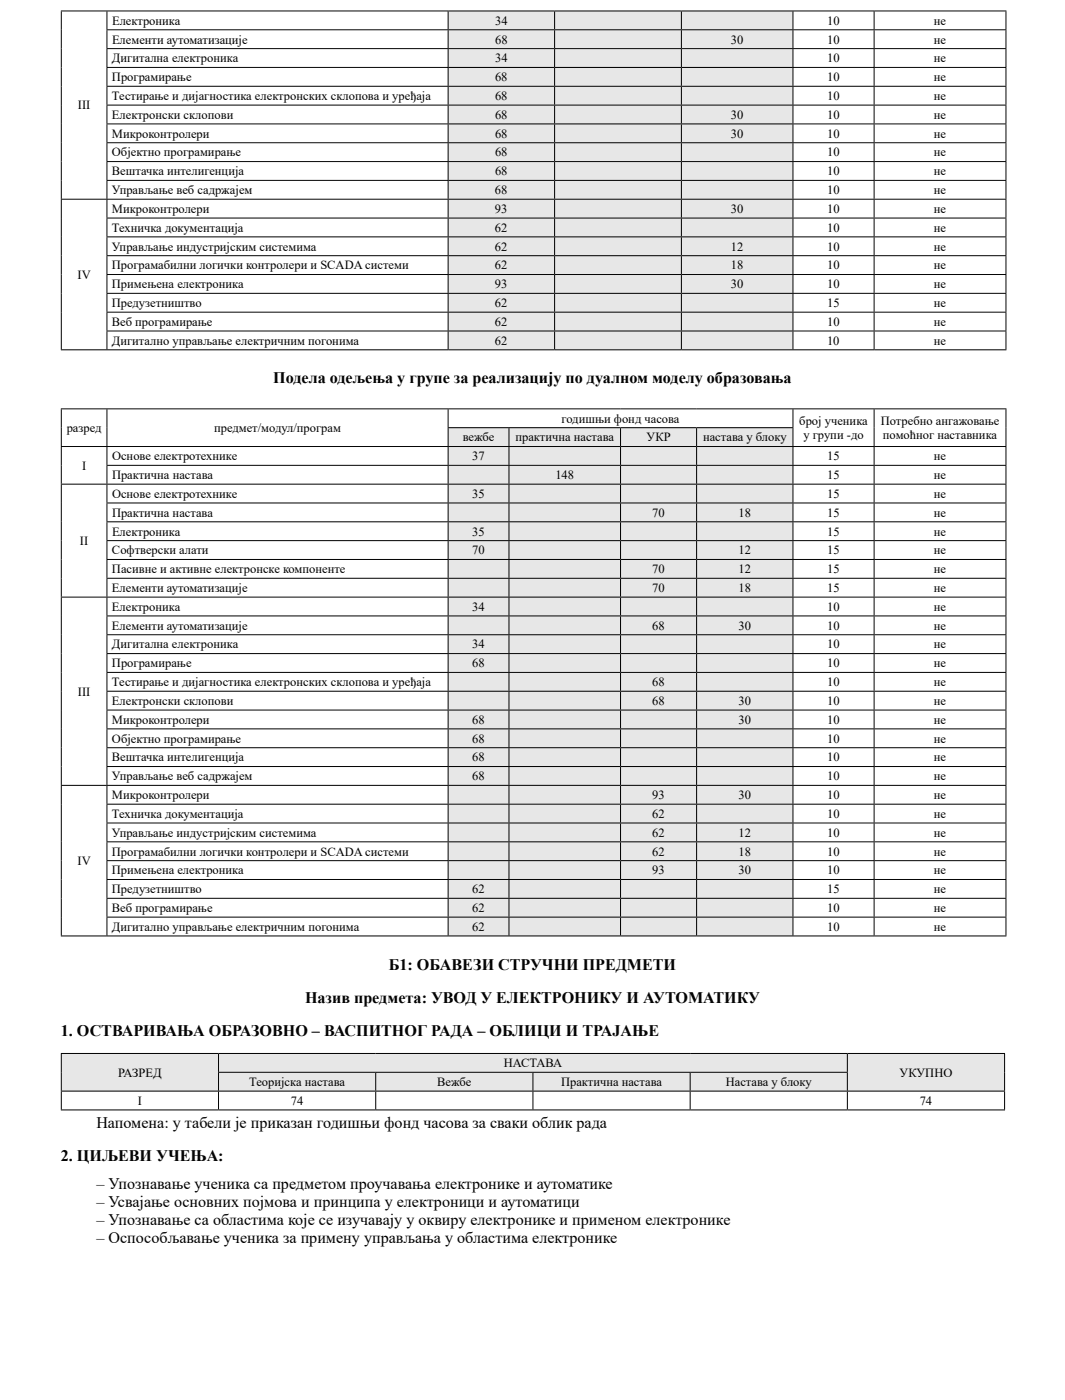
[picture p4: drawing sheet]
<svg xmlns="http://www.w3.org/2000/svg" width="210mm" height="276mm" viewBox="0 0 210 276" stroke-linecap="round" stroke-linejoin="round" font-family="sans-serif">
<defs><g id="words">
<g font-size="3.2">
<text x="53.9" y="75.6">Подела одељења у групе за реализацију по дуалном моделу образовања</text>
<text x="76.7" y="191.2">Б1: ОБАВЕЗИ СТРУЧНИ ПРЕДМЕТИ</text>
<text x="60.2" y="197.7">Назив предмета: УВОД У ЕЛЕКТРОНИКУ И АУТОМАТИКУ</text>
<text x="12" y="204.2">1. ОСТВАРИВАЊА ОБРАЗОВНО – ВАСПИТНОГ РАДА – ОБЛИЦИ И ТРАЈАЊЕ</text>
<text x="19" y="222.5">Напомена: у табели је приказан годишњи фонд часова за сваки облик рада</text>
<text x="12" y="229">2. ЦИЉЕВИ УЧЕЊА:</text>
<text x="19" y="234.5">– Упознавање ученика са предметом проучавања електронике и аутоматике</text>
<text x="19" y="238.1">– Усвајање основних појмова и принципа у електроници и аутоматици</text>
<text x="19" y="241.6">– Упознавање са областима које се изучавају у оквиру електронике и применом електронике</text>
<text x="19" y="245.1">– Оспособљавање ученика за примену упрaвљања у областима електронике</text>
</g>
<g font-size="2.5">
<text x="22.1" y="4.9">Електроника</text>
<text x="97.6" y="4.9">34</text>
<text x="163.1" y="4.9">10</text>
<text x="184.2" y="4.9">не</text>
<text x="22.1" y="8.6">Елементи аутоматизације</text>
<text x="97.6" y="8.6">68</text>
<text x="144.1" y="8.6">30</text>
<text x="163.1" y="8.6">10</text>
<text x="184.1" y="8.6">не</text>
<text x="22.1" y="16">Програмирање</text>
<text x="22.1" y="12.3">Дигитална електроника</text>
<text x="97.6" y="16">68</text>
<text x="97.6" y="12.3">34</text>
<text x="163.1" y="16">10</text>
<text x="163.1" y="12.3">10</text>
<text x="184.1" y="16">не</text>
<text x="184.1" y="12.3">не</text>
<text x="15.4" y="21.6">III</text>
<text x="22.1" y="23.4">Електронски склопови</text>
<text x="22.1" y="19.7">Тестирање и дијагностика електронских склопова и уређаја</text>
<text x="97.6" y="23.4">68</text>
<text x="97.6" y="19.7">68</text>
<text x="144.1" y="23.4">30</text>
<text x="163.1" y="23.4">10</text>
<text x="163.1" y="19.7">10</text>
<text x="184.1" y="23.4">не</text>
<text x="184.1" y="19.7">не</text>
<text x="22.1" y="27.1">Микроконтролери</text>
<text x="97.6" y="27.1">68</text>
<text x="144.1" y="27.1">30</text>
<text x="163.1" y="27.1">10</text>
<text x="184.1" y="27.1">не</text>
<text x="22.1" y="34.6">Вештачка интелигенција</text>
<text x="22.1" y="30.9">Објектно програмирање</text>
<text x="97.6" y="34.6">68</text>
<text x="97.6" y="30.9">68</text>
<text x="163.1" y="34.6">10</text>
<text x="163.1" y="30.9">10</text>
<text x="184.1" y="34.6">не</text>
<text x="184.1" y="30.9">не</text>
<text x="22.1" y="42">Микроконтролери</text>
<text x="22.1" y="38.3">Управљање веб садржајем</text>
<text x="97.6" y="42">93</text>
<text x="97.6" y="38.3">68</text>
<text x="144.1" y="42">30</text>
<text x="163.1" y="42">10</text>
<text x="163.1" y="38.3">10</text>
<text x="184.1" y="42">не</text>
<text x="184.1" y="38.3">не</text>
<text x="22.1" y="45.7">Техничка документација</text>
<text x="97.6" y="45.7">62</text>
<text x="163.1" y="45.7">10</text>
<text x="184.1" y="45.7">не</text>
<text x="22.1" y="53.1">Програмабилни логички контролери и SCADA системи</text>
<text x="22.1" y="49.4">Управљање индустријским системима</text>
<text x="97.6" y="53.1">62</text>
<text x="97.6" y="49.4">62</text>
<text x="144.1" y="53.1">18</text>
<text x="144.1" y="49.4">12</text>
<text x="163.1" y="53.1">10</text>
<text x="163.1" y="49.4">10</text>
<text x="184.1" y="53.1">не</text>
<text x="184.1" y="49.4">не</text>
<text x="15.3" y="55">IV</text>
<text x="22.1" y="56.8">Примењена електроника</text>
<text x="97.6" y="56.8">93</text>
<text x="144.1" y="56.8">30</text>
<text x="163.1" y="56.8">10</text>
<text x="184.1" y="56.8">не</text>
<text x="22" y="64.3">Веб програмирање</text>
<text x="22.1" y="60.6">Предузетништво</text>
<text x="97.6" y="64.3">62</text>
<text x="97.6" y="60.6">62</text>
<text x="163.1" y="64.3">10</text>
<text x="163.1" y="60.6">15</text>
<text x="184.1" y="64.3">не</text>
<text x="184.1" y="60.6">не</text>
<text x="22" y="68">Дигитално управљање електричним погонима</text>
<text x="97.6" y="68">62</text>
<text x="163.1" y="68">10</text>
<text x="184.1" y="68">не</text>
<text x="110.7" y="83.3">годишњи фонд часова</text>
<text x="157.6" y="83.8">број ученика</text>
<text x="173.7" y="83.8">Потребно ангажовање</text>
<text x="13.2" y="85.2">разред</text>
<text x="42.2" y="85.2">предмет/модул/програм</text>
<text x="91.2" y="87">вежбе</text>
<text x="101.6" y="87">практична настава</text>
<text x="127.5" y="87">УКР</text>
<text x="138.6" y="87">настава у блоку</text>
<text x="158.4" y="86.6">у групи -до</text>
<text x="174.1" y="86.6">помоћног наставника</text>
<text x="16.2" y="92.6">I</text>
<text x="22.1" y="94.5">Практична настава</text>
<text x="22.1" y="90.8">Основе електротехнике</text>
<text x="93.1" y="90.8">37</text>
<text x="109.5" y="94.5">148</text>
<text x="163.1" y="94.5">15</text>
<text x="163.1" y="90.8">15</text>
<text x="184.2" y="94.5">не</text>
<text x="184.2" y="90.8">не</text>
<text x="22.1" y="101.9">Практична настава</text>
<text x="22.1" y="98.2">Основе електротехнике</text>
<text x="93.1" y="98.2">35</text>
<text x="128.6" y="101.9">70</text>
<text x="145.6" y="101.9">18</text>
<text x="163.1" y="101.9">15</text>
<text x="163.1" y="98.2">15</text>
<text x="184.1" y="98.2">не</text>
<text x="184.1" y="101.9">не</text>
<text x="15.8" y="107.5">II</text>
<text x="22.1" y="105.6">Електроника</text>
<text x="93.1" y="105.6">35</text>
<text x="163.1" y="105.6">15</text>
<text x="184.1" y="105.6">не</text>
<text x="22.1" y="109.3">Софтверски алати</text>
<text x="22.1" y="113">Пасивне и активне електронске компоненте</text>
<text x="93.1" y="109.3">70</text>
<text x="128.6" y="113">70</text>
<text x="145.6" y="109.3">12</text>
<text x="145.6" y="113">12</text>
<text x="163.1" y="109.3">15</text>
<text x="163.1" y="113">15</text>
<text x="184.1" y="109.3">не</text>
<text x="184.1" y="113">не</text>
<text x="22.1" y="116.7">Елементи аутоматизације</text>
<text x="128.6" y="116.7">70</text>
<text x="145.6" y="116.7">18</text>
<text x="163.1" y="116.7">15</text>
<text x="184.1" y="116.7">не</text>
<text x="22.1" y="124.2">Елементи аутоматизације</text>
<text x="22.1" y="120.5">Електроника</text>
<text x="93.1" y="120.5">34</text>
<text x="128.6" y="124.2">68</text>
<text x="145.6" y="124.2">30</text>
<text x="163.1" y="120.5">10</text>
<text x="163.1" y="124.2">10</text>
<text x="184.1" y="120.5">не</text>
<text x="184.1" y="124.2">не</text>
<text x="22.1" y="127.9">Дигитална електроника</text>
<text x="22.1" y="131.6">Програмирање</text>
<text x="93.1" y="127.9">34</text>
<text x="93.1" y="131.6">68</text>
<text x="163.1" y="127.9">10</text>
<text x="163.1" y="131.6">10</text>
<text x="184.1" y="127.9">не</text>
<text x="184.1" y="131.6">не</text>
<text x="15.3" y="137.2">III</text>
<text x="22.1" y="135.3">Тестирање и дијагностика електронских склопова и уређаја</text>
<text x="128.6" y="135.3">68</text>
<text x="163.1" y="135.3">10</text>
<text x="184.1" y="135.3">не</text>
<text x="22.1" y="139">Електронски склопови</text>
<text x="22.1" y="142.7">Микроконтролери</text>
<text x="93.1" y="142.7">68</text>
<text x="128.6" y="139">68</text>
<text x="145.6" y="139">30</text>
<text x="145.6" y="142.7">30</text>
<text x="163.1" y="139">10</text>
<text x="163.1" y="142.7">10</text>
<text x="184.1" y="139">не</text>
<text x="184.1" y="142.7">не</text>
<text x="22.1" y="146.4">Објектно програмирање</text>
<text x="93.1" y="146.4">68</text>
<text x="163.1" y="146.4">10</text>
<text x="184.1" y="146.4">не</text>
<text x="22.1" y="153.9">Управљање веб садржајем</text>
<text x="22.1" y="150.1">Вештачка интелигенција</text>
<text x="93.1" y="153.9">68</text>
<text x="93.1" y="150.1">68</text>
<text x="163.1" y="153.9">10</text>
<text x="163.1" y="150.1">10</text>
<text x="184.1" y="153.9">не</text>
<text x="184.1" y="150.1">не</text>
<text x="22.1" y="157.6">Микроконтролери</text>
<text x="22.1" y="161.3">Техничка документација</text>
<text x="128.6" y="157.6">93</text>
<text x="128.6" y="161.3">62</text>
<text x="145.6" y="157.6">30</text>
<text x="163.1" y="157.6">10</text>
<text x="163.1" y="161.3">10</text>
<text x="184.1" y="157.6">не</text>
<text x="184.1" y="161.3">не</text>
<text x="22.1" y="165">Управљање индустријским системима</text>
<text x="128.6" y="165">62</text>
<text x="145.6" y="165">12</text>
<text x="163.1" y="165">10</text>
<text x="184.1" y="165">не</text>
<text x="15.3" y="170.6">IV</text>
<text x="22.1" y="168.7">Програмабилни логички контролери и SCADA системи</text>
<text x="22.1" y="172.4">Примењена електроника</text>
<text x="128.6" y="168.7">62</text>
<text x="128.6" y="172.4">93</text>
<text x="145.6" y="168.7">18</text>
<text x="145.6" y="172.4">30</text>
<text x="163.1" y="168.7">10</text>
<text x="163.1" y="172.4">10</text>
<text x="184.1" y="168.7">не</text>
<text x="184.1" y="172.4">не</text>
<text x="22.1" y="179.8">Веб програмирање</text>
<text x="22.1" y="176.1">Предузетништво</text>
<text x="93.1" y="179.8">62</text>
<text x="93.1" y="176.1">62</text>
<text x="163.1" y="179.8">10</text>
<text x="163.1" y="176.1">15</text>
<text x="184.1" y="179.8">не</text>
<text x="184.1" y="176.1">не</text>
<text x="22.1" y="183.6">Дигитално управљање електричним погонима</text>
<text x="93.1" y="183.6">62</text>
<text x="163.1" y="183.6">10</text>
<text x="184.1" y="183.6">не</text>
<text x="23.3" y="212.3">РАЗРЕД</text>
<text x="49.1" y="214.2">Теоријска настава</text>
<text x="86.2" y="214.2">Вежбе</text>
<text x="99.3" y="210.5">НАСТАВА</text>
<text x="110.6" y="214.2">Практична настава</text>
<text x="143.1" y="214.2">Настава у блоку</text>
<text x="177.4" y="212.3">УКУПНО</text>
<text x="27.2" y="217.9">I</text>
<text x="57.4" y="217.9">74</text>
<text x="181.4" y="217.9">74</text>
</g>
</g></defs>
<path d="M88.4 2.2h21v3.7h-21zM109.4 2.2h25v3.7h-25zM134.4 2.2h22v3.7h-22zM88.4 5.9h21v3.7h-21zM109.4 5.9h25v3.7h-25zM134.4 5.9h22v3.7h-22zM88.4 9.6h21v3.7h-21zM109.4 9.6h25v3.7h-25zM134.4 9.6h22v3.7h-22zM88.4 13.3h21v3.7h-21zM109.4 13.3h25v3.7h-25zM134.4 13.3h22v3.7h-22zM88.4 17h21v3.7h-21zM109.4 17h25v3.7h-25zM134.4 17h22v3.7h-22zM88.4 20.7h21v3.7h-21zM109.4 20.7h25v3.7h-25zM134.4 20.7h22v3.7h-22zM88.4 24.4h21v3.7h-21zM109.4 24.4h25v3.7h-25zM134.4 24.4h22v3.7h-22zM88.4 28.1h21v3.8h-21zM109.4 28.1h25v3.8h-25zM134.4 28.1h22v3.8h-22zM88.4 31.9h21v3.7h-21zM109.4 31.9h25v3.7h-25zM134.4 31.9h22v3.7h-22zM88.4 35.6h21v3.7h-21zM109.4 35.6h25v3.7h-25zM134.4 35.6h22v3.7h-22zM88.4 39.3h21v3.7h-21zM109.4 39.3h25v3.7h-25zM134.4 39.3h22v3.7h-22zM88.4 43h21v3.7h-21zM109.4 43h25v3.7h-25zM134.4 43h22v3.7h-22zM88.4 46.7h21v3.7h-21zM109.4 46.7h25v3.7h-25zM134.4 46.7h22v3.7h-22zM88.4 50.4h21v3.7h-21zM109.4 50.4h25v3.7h-25zM134.4 50.4h22v3.7h-22zM88.4 54.1h21v3.7h-21zM109.4 54.1h25v3.7h-25zM134.4 54.1h22v3.7h-22zM88.4 57.8h21v3.8h-21zM109.4 57.8h25v3.8h-25zM134.4 57.8h22v3.8h-22zM88.4 61.6h21v3.7h-21zM109.4 61.6h25v3.7h-25zM134.4 61.6h22v3.7h-22zM88.4 65.3h21v3.7h-21zM109.4 65.3h25v3.7h-25zM134.4 65.3h22v3.7h-22z" fill="#e6e7e8"/>
<g fill="none" stroke="#000" stroke-width=".2">
<path d="M12 2.2h186.4M12.1 2.3v36.9M21 5.9h177.4M21 9.6h177.4M21 13.3h177.4M21 17h177.4M21.1 2.3v3.5M21.1 6v3.5M21.1 9.7v3.5M21.1 13.4v3.5M21.1 17.1v3.5M88.4 2.3v3.5"/>
<path d="M88.4 6v3.5M88.4 9.7v3.5M88.4 13.4v3.5M88.4 17.1v3.5M109.4 2.3v3.5M109.4 6v3.5M109.4 9.7v3.5M109.4 13.4v3.5M109.4 17.1v3.5M134.4 2.3v3.5M134.4 6v3.5M134.4 9.7v3.5"/>
<path d="M134.4 13.4v3.5M134.4 17.1v3.5M156.4 2.3v3.5M156.4 6v3.5M156.4 9.7v3.5M156.4 13.4v3.5M156.4 17.1v3.5M172.4 2.3v3.5M172.4 6v3.5M172.4 9.7v3.5M172.4 13.4v3.5M172.4 17.1v3.5"/>
<path d="M198.4 2.3v3.5M198.4 6v3.5M198.4 9.7v3.5M198.4 13.4v3.5M198.4 17.1v3.5M12 39.3h186.4M12.1 39.4v29.5M21 20.7h177.4M21 24.4h177.4M21 28.1h177.4M21 31.9h177.4M21 35.6h177.4"/>
<path d="M21.1 20.8v3.5M21.1 24.5v3.6M21.1 28.2v3.6M21.1 31.9v3.6M21.1 35.7v3.5M21.1 39.4v3.5M88.4 20.8v3.5M88.4 24.5v3.6M88.4 28.2v3.6M88.4 31.9v3.6M88.4 35.7v3.5M88.4 39.4v3.5"/>
<path d="M109.4 20.8v3.5M109.4 24.5v3.6M109.4 28.2v3.6M109.4 31.9v3.6M109.4 35.7v3.5M109.4 39.4v3.5M134.4 20.8v3.5M134.4 24.5v3.6M134.4 28.2v3.6M134.4 31.9v3.6M134.4 35.7v3.5M134.4 39.4v3.5"/>
<path d="M156.4 20.8v3.5M156.4 24.5v3.6M156.4 28.2v3.6M156.4 31.9v3.6M156.4 35.7v3.5M156.4 39.4v3.5M172.4 20.8v3.5M172.4 24.5v3.6M172.4 28.2v3.6M172.4 31.9v3.6M172.4 35.7v3.5M172.4 39.4v3.5"/>
<path d="M198.4 20.8v3.5M198.4 24.5v3.6M198.4 28.2v3.6M198.4 31.9v3.6M198.4 35.7v3.5M198.4 39.4v3.5M21 43h177.4M21 46.7h177.4M21 50.4h177.4M21 54.1h177.4M21 57.8h177.4M21.1 43.1v3.5"/>
<path d="M21.1 46.8v3.5M21.1 50.5v3.5M21.1 54.2v3.6M21.1 57.9v3.6M88.4 43.1v3.5M88.4 46.8v3.5M88.4 50.5v3.5M88.4 54.2v3.6M88.4 57.9v3.6M109.4 43.1v3.5M109.4 46.8v3.5M109.4 50.5v3.5"/>
<path d="M109.4 54.2v3.6M109.4 57.9v3.6M134.4 43.1v3.5M134.4 46.8v3.5M134.4 50.5v3.5M134.4 54.2v3.6M134.4 57.9v3.6M156.4 43.1v3.5M156.4 46.8v3.5M156.4 50.5v3.5M156.4 54.2v3.6M156.4 57.9v3.6"/>
<path d="M172.4 43.1v3.5M172.4 46.8v3.5M172.4 50.5v3.5M172.4 54.2v3.6M172.4 57.9v3.6M198.4 43.1v3.5M198.4 46.8v3.5M198.4 50.5v3.5M198.4 54.2v3.6M198.4 57.9v3.6M12 69h186.4M21 61.6h177.4"/>
<path d="M21 65.3h177.4M21.1 61.6v3.6M21.1 65.4v3.5M88.4 61.6v3.6M88.4 65.4v3.5M109.4 61.6v3.6M109.4 65.4v3.5M134.4 61.6v3.6M134.4 65.4v3.5M156.4 61.6v3.6M156.4 65.4v3.5M172.4 61.6v3.6"/>
<path d="M172.4 65.4v3.5M198.4 61.6v3.6M198.4 65.4v3.5"/>
</g>
<path d="M88.4 80.6h68v3.7h-68z" fill="#fff"/>
<path d="M88.4 84.3h12v3.8h-12zM100.4 84.3h22v3.8h-22zM122.4 84.3h15v3.8h-15zM137.4 84.3h19v3.8h-19zM88.4 88.1h12v3.7h-12zM100.4 88.1h22v3.7h-22zM122.4 88.1h15v3.7h-15zM137.4 88.1h19v3.7h-19zM88.4 91.8h12v3.7h-12zM100.4 91.8h22v3.7h-22zM122.4 91.8h15v3.7h-15zM137.4 91.8h19v3.7h-19zM88.4 95.5h12v3.7h-12zM100.4 95.5h22v3.7h-22zM122.4 95.5h15v3.7h-15zM137.4 95.5h19v3.7h-19zM88.4 99.2h12v3.7h-12zM100.4 99.2h22v3.7h-22zM122.4 99.2h15v3.7h-15zM137.4 99.2h19v3.7h-19zM88.4 102.9h12v3.7h-12zM100.4 102.9h22v3.7h-22zM122.4 102.9h15v3.7h-15zM137.4 102.9h19v3.7h-19zM88.4 106.6h12v3.7h-12zM100.4 106.6h22v3.7h-22zM122.4 106.6h15v3.7h-15zM137.4 106.6h19v3.7h-19zM88.4 110.3h12v3.7h-12zM100.4 110.3h22v3.7h-22zM122.4 110.3h15v3.7h-15zM137.4 110.3h19v3.7h-19zM88.4 114h12v3.7h-12zM100.4 114h22v3.7h-22zM122.4 114h15v3.7h-15zM137.4 114h19v3.7h-19zM88.4 117.7h12v3.8h-12zM100.4 117.7h22v3.8h-22zM122.4 117.7h15v3.8h-15zM137.4 117.7h19v3.8h-19zM88.4 121.5h12v3.7h-12zM100.4 121.5h22v3.7h-22zM122.4 121.5h15v3.7h-15zM137.4 121.5h19v3.7h-19zM88.4 125.2h12v3.7h-12zM100.4 125.2h22v3.7h-22zM122.4 125.2h15v3.7h-15zM137.4 125.2h19v3.7h-19zM88.4 128.9h12v3.7h-12zM100.4 128.9h22v3.7h-22zM122.4 128.9h15v3.7h-15zM137.4 128.9h19v3.7h-19zM88.4 132.6h12v3.7h-12zM100.4 132.6h22v3.7h-22zM122.4 132.6h15v3.7h-15zM137.4 132.6h19v3.7h-19zM88.4 136.3h12v3.7h-12zM100.4 136.3h22v3.7h-22zM122.4 136.3h15v3.7h-15zM137.4 136.3h19v3.7h-19zM88.4 140h12v3.7h-12zM100.4 140h22v3.7h-22zM122.4 140h15v3.7h-15zM137.4 140h19v3.7h-19zM88.4 143.7h12v3.7h-12zM100.4 143.7h22v3.7h-22zM122.4 143.7h15v3.7h-15zM137.4 143.7h19v3.7h-19zM88.4 147.4h12v3.8h-12zM100.4 147.4h22v3.8h-22zM122.4 147.4h15v3.8h-15zM137.4 147.4h19v3.8h-19zM88.4 151.2h12v3.7h-12zM100.4 151.2h22v3.7h-22zM122.4 151.2h15v3.7h-15zM137.4 151.2h19v3.7h-19zM88.4 154.9h12v3.7h-12zM100.4 154.9h22v3.7h-22zM122.4 154.9h15v3.7h-15zM137.4 154.9h19v3.7h-19zM88.4 158.6h12v3.7h-12zM100.4 158.6h22v3.7h-22zM122.4 158.6h15v3.7h-15zM137.4 158.6h19v3.7h-19zM88.4 162.3h12v3.7h-12zM100.4 162.3h22v3.7h-22zM122.4 162.3h15v3.7h-15zM137.4 162.3h19v3.7h-19zM88.4 166h12v3.7h-12zM100.4 166h22v3.7h-22zM122.4 166h15v3.7h-15zM137.4 166h19v3.7h-19zM88.4 169.7h12v3.7h-12zM100.4 169.7h22v3.7h-22zM122.4 169.7h15v3.7h-15zM137.4 169.7h19v3.7h-19zM88.4 173.4h12v3.7h-12zM100.4 173.4h22v3.7h-22zM122.4 173.4h15v3.7h-15zM137.4 173.4h19v3.7h-19zM88.4 177.1h12v3.8h-12zM100.4 177.1h22v3.8h-22zM122.4 177.1h15v3.8h-15zM137.4 177.1h19v3.8h-19zM88.4 180.9h12v3.7h-12zM100.4 180.9h22v3.7h-22zM122.4 180.9h15v3.7h-15zM137.4 180.9h19v3.7h-19z" fill="#e6e7e8"/>
<g fill="none" stroke="#000" stroke-width=".2">
<path d="M12 88.1h186.4M12 95.5h186.4M12 80.6h186.4M12.1 80.7v7.3M12.1 88.1v7.3M12.1 95.6v22.1M21 91.8h177.4M21 99.2h177.4M21.1 80.7v7.3M21.1 88.1v3.6M21.1 91.9v3.5M21.1 95.6v3.5"/>
<path d="M21.1 99.3v3.5M88.3 84.3h68.1M88.4 80.7v3.6M88.4 84.4v3.6M88.4 88.1v3.6M88.4 91.9v3.5M88.4 95.6v3.5M88.4 99.3v3.5M100.4 84.4v3.6M100.4 88.1v3.6M100.4 91.9v3.5M100.4 95.6v3.5"/>
<path d="M100.4 99.3v3.5M122.4 84.4v3.6M122.4 88.1v3.6M122.4 91.9v3.5M122.4 95.6v3.5M122.4 99.3v3.5M137.4 84.4v3.6M137.4 88.1v3.6M137.4 91.9v3.5M137.4 95.6v3.5M137.4 99.3v3.5M156.4 80.7v3.6"/>
<path d="M156.4 84.4v3.6M156.4 88.1v3.6M156.4 91.9v3.5M156.4 95.6v3.5M156.4 99.3v3.5M172.4 80.7v7.3M172.4 88.1v3.6M172.4 91.9v3.5M172.4 95.6v3.5M172.4 99.3v3.5M198.4 80.7v7.3M198.4 88.1v3.6"/>
<path d="M198.4 91.9v3.5M198.4 95.6v3.5M198.4 99.3v3.5M12 117.7h186.4M12.1 117.8v37M21 102.9h177.4M21 106.6h177.4M21 110.3h177.4M21 114h177.4M21.1 103v3.5M21.1 106.7v3.5M21.1 110.4v3.5"/>
<path d="M21.1 114.1v3.6M21.1 117.8v3.6M88.4 103v3.5M88.4 106.7v3.5M88.4 110.4v3.5M88.4 114.1v3.6M88.4 117.8v3.6M100.4 103v3.5M100.4 106.7v3.5M100.4 110.4v3.5M100.4 114.1v3.6M100.4 117.8v3.6"/>
<path d="M122.4 103v3.5M122.4 106.7v3.5M122.4 110.4v3.5M122.4 114.1v3.6M122.4 117.8v3.6M137.4 103v3.5M137.4 106.7v3.5M137.4 110.4v3.5M137.4 114.1v3.6M137.4 117.8v3.6M156.4 103v3.5M156.4 106.7v3.5"/>
<path d="M156.4 110.4v3.5M156.4 114.1v3.6M156.4 117.8v3.6M172.4 103v3.5M172.4 106.7v3.5M172.4 110.4v3.5M172.4 114.1v3.6M172.4 117.8v3.6M198.4 103v3.5M198.4 106.7v3.5M198.4 110.4v3.5M198.4 114.1v3.6"/>
<path d="M198.4 117.8v3.6M21 121.5h177.4M21 125.2h177.4M21 128.9h177.4M21 132.6h177.4M21 136.3h177.4M21.1 121.5v3.6M21.1 125.3v3.5M21.1 129v3.5M21.1 132.7v3.5M21.1 136.4v3.5M88.4 121.5v3.6"/>
<path d="M88.4 125.3v3.5M88.4 129v3.5M88.4 132.7v3.5M88.4 136.4v3.5M100.4 121.5v3.6M100.4 125.3v3.5M100.4 129v3.5M100.4 132.7v3.5M100.4 136.4v3.5M122.4 121.5v3.6M122.4 125.3v3.5M122.4 129v3.5"/>
<path d="M122.4 132.7v3.5M122.4 136.4v3.5M137.4 121.5v3.6M137.4 125.3v3.5M137.4 129v3.5M137.4 132.7v3.5M137.4 136.4v3.5M156.4 121.5v3.6M156.4 125.3v3.5M156.4 129v3.5M156.4 132.7v3.5M156.4 136.4v3.5"/>
<path d="M172.4 121.5v3.6M172.4 125.3v3.5M172.4 129v3.5M172.4 132.7v3.5M172.4 136.4v3.5M198.4 121.5v3.6M198.4 125.3v3.5M198.4 129v3.5M198.4 132.7v3.5M198.4 136.4v3.5M12 154.9h186.4M12.1 155v29.5"/>
<path d="M21 140h177.4M21 143.7h177.4M21 147.4h177.4M21 151.2h177.4M21 158.6h177.4M21.1 140.1v3.5M21.1 143.8v3.6M21.1 147.5v3.6M21.1 151.2v3.6M21.1 155v3.5M21.1 158.7v3.5M88.4 140.1v3.5"/>
<path d="M88.4 143.8v3.6M88.4 147.5v3.6M88.4 151.2v3.6M88.4 155v3.5M88.4 158.7v3.5M100.4 140.1v3.5M100.4 143.8v3.6M100.4 147.5v3.6M100.4 151.2v3.6M100.4 155v3.5M100.4 158.7v3.5M122.4 140.1v3.5"/>
<path d="M122.4 143.8v3.6M122.4 147.5v3.6M122.4 151.2v3.6M122.4 155v3.5M122.4 158.7v3.5M137.4 140.1v3.5M137.4 143.8v3.6M137.4 147.5v3.6M137.4 151.2v3.6M137.4 155v3.5M137.4 158.7v3.5M156.4 140.1v3.5"/>
<path d="M156.4 143.8v3.6M156.4 147.5v3.6M156.4 151.2v3.6M156.4 155v3.5M156.4 158.7v3.5M172.4 140.1v3.5M172.4 143.8v3.6M172.4 147.5v3.6M172.4 151.2v3.6M172.4 155v3.5M172.4 158.7v3.5M198.4 140.1v3.5"/>
<path d="M198.4 143.8v3.6M198.4 147.5v3.6M198.4 151.2v3.6M198.4 155v3.5M198.4 158.7v3.5M21 162.3h177.4M21 166h177.4M21 169.7h177.4M21 173.4h177.4M21 177.1h177.4M21.1 162.4v3.5M21.1 166.1v3.5"/>
<path d="M21.1 169.8v3.5M21.1 173.5v3.6M21.1 177.2v3.6M88.4 162.4v3.5M88.4 166.1v3.5M88.4 169.8v3.5M88.4 173.5v3.6M88.4 177.2v3.6M100.4 162.4v3.5M100.4 166.1v3.5M100.4 169.8v3.5M100.4 173.5v3.6"/>
<path d="M100.4 177.2v3.6M122.4 162.4v3.5M122.4 166.1v3.5M122.4 169.8v3.5M122.4 173.5v3.6M122.4 177.2v3.6M137.4 162.4v3.5M137.4 166.1v3.5M137.4 169.8v3.5M137.4 173.5v3.6M137.4 177.2v3.6M156.4 162.4v3.5"/>
<path d="M156.4 166.1v3.5M156.4 169.8v3.5M156.4 173.5v3.6M156.4 177.2v3.6M172.4 162.4v3.5M172.4 166.1v3.5M172.4 169.8v3.5M172.4 173.5v3.6M172.4 177.2v3.6M198.4 162.4v3.5M198.4 166.1v3.5M198.4 169.8v3.5"/>
<path d="M198.4 173.5v3.6M198.4 177.2v3.6M12 184.6h186.4M21 180.9h177.4M21.1 180.9v3.6M88.4 180.9v3.6M100.4 180.9v3.6M122.4 180.9v3.6M137.4 180.9v3.6M156.4 180.9v3.6M172.4 180.9v3.6M198.4 180.9v3.6"/>
</g>
<path d="M12.1 207.7h31v7.5h-31zM43.1 207.7h124v3.8h-124zM167.1 207.7h31v7.5h-31zM43.1 211.5h31v3.7h-31zM74.1 211.5h31v3.7h-31zM105.1 211.5h31v3.7h-31zM136.1 211.5h31v3.7h-31z" fill="#e6e7e8"/>
<g fill="none" stroke="#000" stroke-width=".2">
<path d="M12 215.2h186.2M12 207.7h186.2M12 218.9h186.2M12.1 207.8v7.3M12.1 215.3v3.5M43 211.5h124.2M43.1 207.8v3.6M43.1 211.5v3.6M43.1 215.3v3.5M74.1 211.5v3.6M74.1 215.3v3.5M105.1 211.5v3.6"/>
<path d="M105.1 215.3v3.5M136.1 211.5v3.6M136.1 215.3v3.5M167.1 207.8v3.6M167.1 211.5v3.6M167.1 215.3v3.5M198.1 207.8v7.3M198.1 215.3v3.5"/>
</g>
<use href="#words"/>
</svg>
